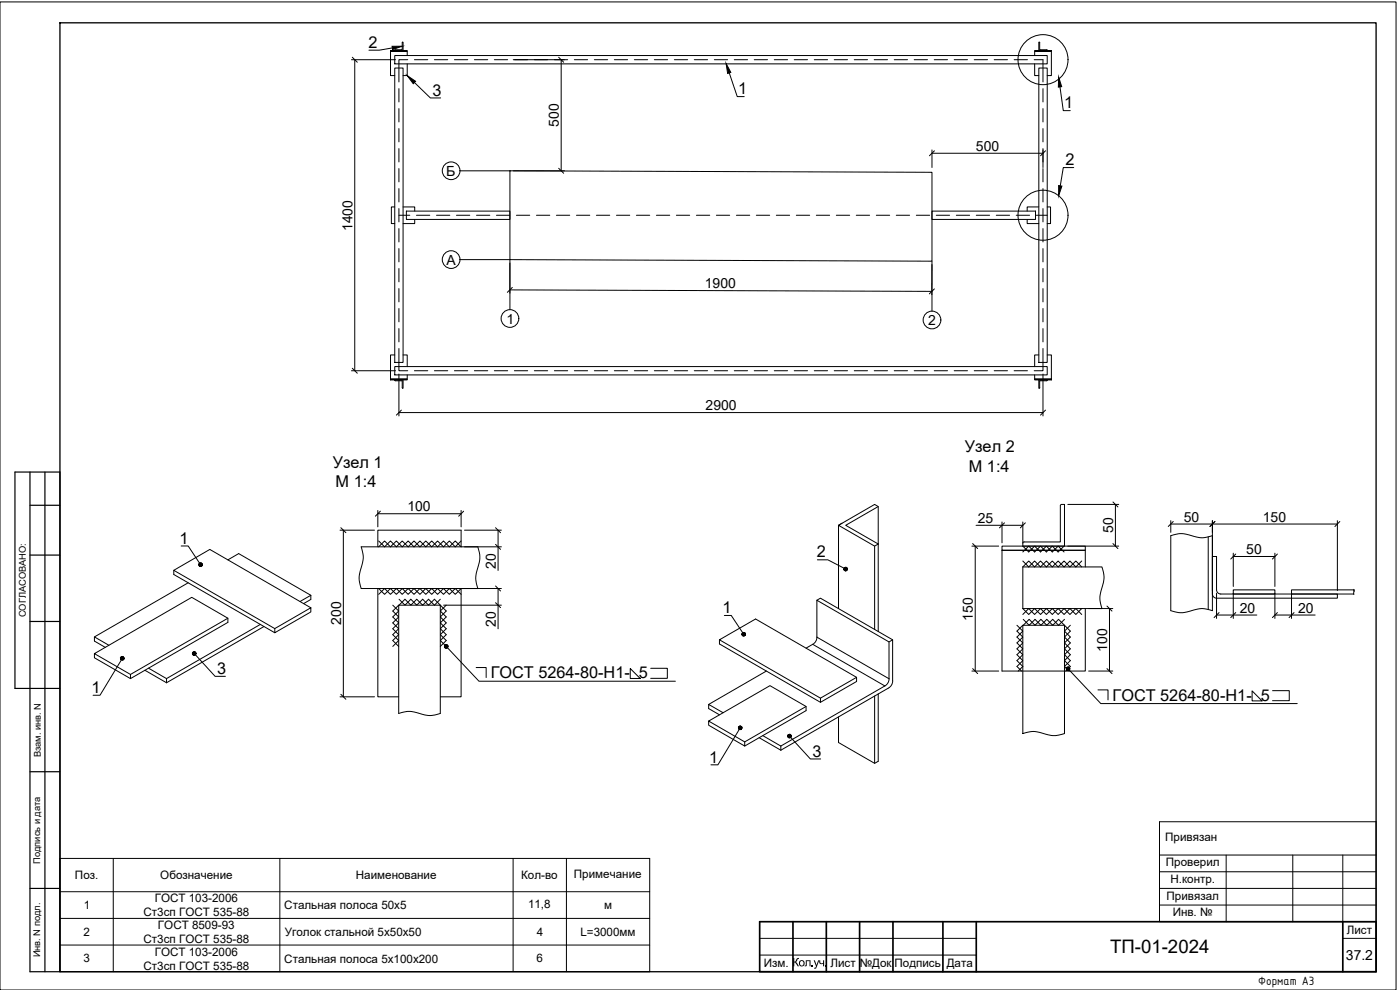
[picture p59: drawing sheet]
<svg xmlns="http://www.w3.org/2000/svg" width="420mm" height="297mm" viewBox="0 0 420 297" stroke-linecap="round" stroke-linejoin="round" font-family="sans-serif">
<defs><g id="words">
<text font-size="5.6" x="333.2" y="286">ТП-01-2024</text>
<g font-size="4.9">
<text x="110.6" y="14.4">2</text>
<text x="129.8" y="28.7">3</text>
<text x="221.5" y="28.3">1</text>
<text x="319.4" y="32.5">1</text>
<text x="319.8" y="49.6">2</text>
<text x="289.6" y="135.7">Узел 2</text>
<text x="99.8" y="140.4">Узел 1</text>
<text x="290.8" y="141.5">М 1:4</text>
<text x="100.7" y="146.2">М 1:4</text>
<text x="53.8" y="163.1">1</text>
<text x="245.2" y="167.3">2</text>
<text x="216.8" y="184">1</text>
<text x="65.2" y="202.2">3</text>
<text x="147.3" y="203.5">ГОСТ 5264-80-Н1- 5___</text>
<text x="27.4" y="207.9">1</text>
<text x="333.9" y="210.2">ГОСТ 5264-80-Н1- 5___</text>
<text x="243.8" y="227">3</text>
<text x="212.8" y="228.8">1</text>
</g>
<g font-size="4.2">
<text x="167.7" y="38.1" transform="rotate(-90 167.7 38.1)">500</text>
<text x="292.9" y="45.3">500</text>
<text x="133.9" y="52.8">Б</text>
<text x="105.8" y="69.4" transform="rotate(-90 105.8 69.4)">1400</text>
<text x="134" y="79.4">А</text>
<text x="211.5" y="86.5">1900</text>
<text x="152" y="97.1">1</text>
<text x="278.6" y="97.5">2</text>
<text x="211.8" y="123.1">2900</text>
<text x="122.3" y="153.5">100</text>
<text x="293.4" y="156.9">25</text>
<text x="334.1" y="159.9" transform="rotate(-90 334.1 159.9)">50</text>
<text x="355.3" y="156.6">50</text>
<text x="379" y="156.6">150</text>
<text x="374" y="166.3">50</text>
<text x="148.8" y="170.7" transform="rotate(-90 148.8 170.7)">20</text>
<text x="372.1" y="183.9">20</text>
<text x="389.6" y="183.9">20</text>
<text x="102.4" y="187.5" transform="rotate(-90 102.4 187.5)">200</text>
<text x="148.8" y="188.2" transform="rotate(-90 148.8 188.2)">20</text>
<text x="292" y="186.2" transform="rotate(-90 292 186.2)">150</text>
<text x="332.3" y="195.6" transform="rotate(-90 332.3 195.6)">100</text>
<text x="403.9" y="288">37.2</text>
</g>
<text font-size="3.9" x="377.6" y="295.5">Формат А3</text>
<g font-size="3.5">
<text x="349.7" y="252.5">Привязан</text>
<text x="22.5" y="263.8">Поз.</text>
<text x="48.1" y="263.8">Обозначение</text>
<text x="106.8" y="263.8">Наименование</text>
<text x="156.4" y="263.8">Кол-во</text>
<text x="172.3" y="263.4">Примечание</text>
<text x="349.9" y="260">Проверил</text>
<text x="350.1" y="269.9">Привязал</text>
<text x="351.3" y="265">Н.контр.</text>
<text x="25.1" y="272.8">1</text>
<text x="43.1" y="274.9">Ст3сп ГОСТ 535-88</text>
<text x="46.4" y="270.7">ГОСТ 103-2006</text>
<text x="85.3" y="272.8">Стальная полоса 50х5</text>
<text x="158.5" y="272.6">11,8</text>
<text x="181.3" y="272.8">м</text>
<text x="351.9" y="274.9">Инв. №</text>
<text x="25.1" y="280.8">2</text>
<text x="47.4" y="278.7">ГОСТ 8509-93</text>
<text x="85.5" y="280.8">Уголок стальной 5х50х50</text>
<text x="161.1" y="280.8">4</text>
<text x="174.2" y="280.8">L=3000мм</text>
<text x="404.2" y="280.3">Лист</text>
<text x="43.1" y="282.9">Ст3сп ГОСТ 535-88</text>
<text x="46.4" y="286.7">ГОСТ 103-2006</text>
<text x="25" y="288.8">3</text>
<text x="43.1" y="290.9">Ст3сп ГОСТ 535-88</text>
<text x="85.3" y="288.8">Стальная полоса 5х100x200</text>
<text x="161" y="288.8">6</text>
<text x="229.3" y="290.3">Изм.</text>
<text x="237.8" y="289.9">Кол .уч.</text>
<text x="249.2" y="290.3">Лист</text>
<text x="258" y="290">№Док</text>
<text x="268.5" y="290.1">Подпись</text>
<text x="284.1" y="290">Дата</text>
</g>
<g font-size="2.8">
<text x="7.7" y="185.2" transform="rotate(-90 7.7 185.2)">СОГЛАСОВАНО:</text>
<text x="12.2" y="227.2" transform="rotate(-90 12.2 227.2)">Взам. инв. N</text>
<text x="12" y="259.2" transform="rotate(-90 12 259.2)">Подпись и дата</text>
<text x="12" y="287.3" transform="rotate(-90 12 287.3)">Инв. N подл.</text>
</g>
</g></defs>
<!-- layer: 0 -->
<g fill="#000" stroke="#000" stroke-width=".3">
<path d="M117.7 13.9h3l-2.9 1zM122.2 22.7l2.5 1.7-.7 .7zM217.9 19.1l1.4 2.6-.9 .3zM317.7 23.1l.9 2.9-1 .1zM317.7 55.7l1 .1-1 2.9zM60.2 169.4l.3 .4-.2 .1zM253.8 170.7l.4 .3-.1 .1zM37 197.1l.1 .1-.4 .3zM58 195.7l.1-.1 .2 .5zM133.6 193.6l.1-.1 .2 .5zM223.2 190.3l.3 .4-.2 .1zM222.4 218l.1 .1-.4 .3z"/>
<path d="M320.2 200.3l.2-.1 .1 .5zM236.6 220.5l.2-.1 .1 .5z"/>
<path d="M59.8 169.1l-.1 .2 .5 .1zM59.7 169.3l.5 .1-.5 .1zM59.7 169.5l.1 .2 .4-.3z"/>
<path d="M59.8 169.7l.1 .1 .3-.4zM60.2 169.4l-.1 .5-.2-.1zM60.2 169.4l-.1 .5h.2z"/>
<path d="M60.1 168.9l.1 .5 .1-.5zM59.9 169l.2-.1 .1 .5zM59.8 169.1l.4 .3-.3-.4z"/>
<path d="M60.2 169.4l.3 .4 .1-.1zM60.2 169.4l.5 .1-.1 .2zM60.2 169.4l.5 .1v-.2z"/>
<path d="M60.2 169.4l.5-.1-.1-.2zM60.5 169l.1 .1-.4 .3zM60.3 168.9l-.1 .5 .3-.4z"/>
<path d="M253.3 170.7v.2l.5-.2zM253.3 170.9l.5-.2-.4 .4zM253.4 171.1l.2 .1 .2-.5z"/>
<path d="M253.8 170.7l-.2 .5h.1zM253.8 170.7l.1 .5h-.2zM253.8 170.7l.1 .5 .2-.1z"/>
<path d="M253.5 170.4l.3 .3-.2-.4zM253.5 170.4l.3 .3-.5-.2zM253.3 170.5v.2h.5z"/>
<path d="M254 170.3l-.2 .4 .4-.3zM253.8 170.3h.2l-.2 .4zM253.6 170.3l.2 .4v-.4z"/>
<path d="M253.8 170.7l.4 .3 .1-.2zM253.8 170.7l.5-.1v.2zM253.8 170.7l.5-.1-.1-.2z"/>
<path d="M36.2 197.6l.1 .2 .4-.3zM36.3 197.8l.4-.3-.3 .4zM36.7 197.5l-.3 .4 .2 .1z"/>
<path d="M36.4 197.1l-.1 .2 .4 .2zM36.3 197.3l.4 .2-.5-.1zM36.2 197.4v.2l.5-.1z"/>
<path d="M36.7 197.5l-.1 .5h.2zM36.7 197.5l.3 .4-.2 .1zM36.7 197.5l.3 .4 .1-.1z"/>
<path d="M36.8 197l-.1 .5 .3-.4zM36.6 197h.2l-.1 .5zM36.4 197.1l.3 .4-.1-.5z"/>
<path d="M36.7 197.5l.4 .3 .1-.2zM36.7 197.5l.5-.1v.2zM36.7 197.5l.5-.1-.1-.2z"/>
<path d="M57.8 196.2l.1 .2 .4-.3zM57.9 196.4l.4-.3-.2 .4zM58.3 196.1l-.2 .4 .2 .1z"/>
<path d="M58 195.7l-.2 .2 .5 .2zM57.8 195.9l.5 .2h-.5zM57.8 196.1v.1l.5-.1z"/>
<path d="M58.3 196.1v.5l.2-.1zM58.3 196.1l.3 .3-.1 .1zM58.3 196.1l.3 .3 .1-.1z"/>
<path d="M58.5 195.6l-.2 .5 .4-.4zM58.3 195.6h.2l-.2 .5zM58.1 195.6l.2 .5v-.5z"/>
<path d="M58.3 196.1l.4 .2 .1-.2zM58.3 196.1l.5-.2v.2zM58.3 196.1l.5-.2-.1-.2z"/>
<path d="M133.4 194.1l.1 .2 .4-.3zM133.5 194.3l.4-.3-.2 .4zM133.9 194l-.2 .4h.2z"/>
<path d="M133.6 193.6l-.1 .1 .4 .3zM133.5 193.7l.4 .3-.5-.1zM133.4 193.9v.2l.5-.1z"/>
<path d="M133.9 194v.4h.2zM133.9 194l.4 .3-.2 .1zM133.9 194l.4 .3 .1-.2z"/>
<path d="M134.1 193.5l-.2 .5 .4-.4zM133.9 193.4l.2 .1-.2 .5zM133.7 193.5l.2 .5v-.6z"/>
<path d="M133.9 194l.5 .1v-.1zM133.9 194l.5-.2v.2zM133.9 194l.5-.2-.1-.2z"/>
<path d="M222.8 190l-.1 .2 .5 .1zM222.7 190.2l.5 .1-.5 .1zM222.7 190.4l.1 .2 .4-.3z"/>
<path d="M222.8 190.6l.1 .1 .3-.4zM223.2 190.3l-.1 .5-.2-.1zM223.2 190.3l-.1 .5h.2z"/>
<path d="M223.1 189.8l.1 .5 .1-.5zM222.9 189.9l.2-.1 .1 .5zM222.9 189.9l-.1 .1 .4 .3z"/>
<path d="M223.2 190.3l.3 .4 .1-.1zM223.2 190.3l.5 .1-.1 .2zM223.2 190.3l.5 .1v-.2z"/>
<path d="M223.2 190.3l.5-.1-.1-.2zM223.5 189.9l.1 .1-.4 .3zM223.3 189.8l-.1 .5 .3-.4z"/>
<path d="M221.7 218.5v.2l.4-.3zM221.7 218.7l.4-.3-.2 .4zM222.1 218.4l-.2 .4 .2 .1z"/>
<path d="M221.8 218l-.1 .1 .4 .3zM221.7 218.1l.4 .3-.4-.1zM221.7 218.3v.2l.4-.1z"/>
<path d="M222.1 218.4v.5h.2zM222.1 218.4l.3 .4-.1 .1zM222.1 218.4l.3 .4 .2-.2z"/>
<path d="M222.2 217.9l-.1 .5 .3-.4zM222 217.9h.2l-.1 .5zM221.8 218l.3 .4-.1-.5z"/>
<path d="M222.1 218.4l.5 .2v-.1zM222.1 218.4l.5-.1v.2zM222.1 218.4l.5-.1-.1-.2z"/>
<path d="M320.1 200.8l.1 .2 .3-.3zM320.2 201l.3-.3-.2 .4zM320.5 200.7l-.2 .4 .2 .1z"/>
<path d="M320.2 200.3l-.1 .2 .4 .2zM320.1 200.5l.4 .2-.5-.1zM320 200.6l.1 .2 .4-.1z"/>
<path d="M320.5 200.7v.5l.2-.1zM320.5 200.7l.4 .3-.2 .1zM320.5 200.7l.4 .3 .1-.1z"/>
<path d="M320.7 200.2l-.2 .5 .4-.4zM320.5 200.2h.2l-.2 .5zM320.4 200.2l.1 .5v-.5z"/>
<path d="M320.5 200.7l.5 .2v-.2zM320.5 200.7l.5-.2v.2zM320.5 200.7l.5-.2-.1-.2z"/>
<path d="M236.5 221l.1 .2 .3-.3zM236.6 221.2l.3-.3-.2 .4zM236.9 220.9l-.2 .4h.2z"/>
<path d="M236.6 220.5l-.1 .1 .4 .3zM236.5 220.6l.4 .3-.5-.1zM236.4 220.8l.1 .2 .4-.1z"/>
<path d="M236.9 220.9v.4h.2zM236.9 220.9l.4 .3-.2 .1zM236.9 220.9l.4 .3 .1-.1z"/>
<path d="M237.2 220.4l-.3 .5 .4-.4zM237 220.4h.2l-.3 .5zM236.8 220.4l.1 .5 .1-.5z"/>
<path d="M236.9 220.9l.5 .2v-.2zM236.9 220.9l.5-.2v.2zM236.9 220.9l.5-.2-.1-.2z"/>
</g>
<g fill="none" stroke="#000" stroke-width=".3">
<path d="M0 .6h419v296.4h-419zM105.5 17.9h13.2M105.7 17.2l1.5 1.5M106.5 17.9v93.3M117.2 15.2h5v.2h-5zM117.8 14.4l-4 .7h-3.1M118.5 16.7h195.8v2.5h-195.8zM120.8 12.7h.2v2.5h-2.5l.1-.3h2.1zM122.2 16.7v-1.3h-5v7.3h1.3M122.2 19.2v3.5h-1.2M122.4 17.9h-2.7v6.7M124.4 17.9h4"/>
<path d="M130.4 17.9h4M136.4 17.9h4M142.4 17.9h4M148.4 17.9h4M154 17.9h16.4M167.7 17.2l1.5 1.5M168.4 17.9v33.4M172.4 17.9h4M178.4 17.9h4M184.4 17.9h4M190.4 17.9h4M196.4 17.9h4"/>
<path d="M202.4 17.9h4M208.4 17.9h4M214.4 17.9h4M220.4 17.9h4M226.4 17.9h4M232.4 17.9h4M238.4 17.9h4M244.4 17.9h4M250.4 17.9h4M256.4 17.9h4M262.4 17.9h4M268.4 17.9h4"/>
<path d="M274.4 17.9h4M280.4 17.9h4M286.4 17.9h4M292.4 17.9h4M298.4 17.9h4M304.4 17.9h4M310.4 17.9h2.6v6.7M310.5 15.2h5v.2h-5zM310.5 16.7v-1.3h5v7.3h-1.2M310.5 19.2v3.5h1.3M311.8 12.7l.2 .1v2.1h2.1l.2 .3h-2.5zM118.5 20.4h2.5v88.3h-2.5z"/>
<path d="M119.7 26.6v4M119.7 32.6v4M119.7 38.6v4M124.4 24.8l4.8 4.6h3M218.9 21.9l2.4 7.1h2.1M311.8 20.4h2.5v88.3h-2.5zM313 26.6v4M313 32.6v4M313 38.6v4M318.1 26.1l1 7.1h2.1M119.7 44.6v4M119.7 50.6v4"/>
<path d="M119.7 56.6v4M138 51.3h15M153 51.3l126.7 .4v26.7l-126.7-.5zM154 51.3h15.4M167.7 50.5l1.5 1.5M279.7 45v5.3M279.7 46h33.3M280.4 45.2l-1.5 1.5M313 44.6v5.7M313 50.6v4M313 56.6v4M313.8 45.2l-1.5 1.5"/>
<path d="M322.2 50.3h-3.1l-.9 5.5M118.5 62.1h-1v5h1M119.7 62.6v4M119.7 68.6v4M119.7 74.6v4M119.7 64.6h3.3M121 62.1h3.5v1.2M122 63.3h31v2.5h-31zM124.5 65.8v1.3h-3.5M125 64.6h4M131 64.6h4M137 64.6h4"/>
<path d="M138 77.9h15v15M143 64.6h4M149 64.6h4M155 64.6h4M161 64.6h4M167 64.6h4M173 64.6h4M179 64.6h4M185 64.6h4M191 64.6h4M197 64.6h4M203 64.6h4"/>
<path d="M209 64.6h4M215 64.6h4M221 64.6h4M227 64.6h4M233 64.6h4M239 64.6h4M245 64.6h4M251 64.6h4M257 64.6h4M263 64.6h4M269 64.6h4M275 64.6h4"/>
<path d="M279.7 63.3h31.1v2.5h-31.1zM279.7 78.4v15M279.7 79.4v9M281 64.6h4M287 64.6h4M293 64.6h4M299 64.6h4M305 64.6h4M308.3 65.8v1.3h3.5M311 64.6h3.3M311.8 62.1h-3.5v1.2M313 62.6v4"/>
<path d="M313 68.6v4M313 74.6v4M314.3 62.1h1v5h-1M119.7 80.6v4M119.7 86.6v4M119.7 92.6v4M119.7 98.6v4M153 87l126.7 .4M153.8 86.2l-1.5 1.5M280.4 86.7l-1.5 1.5M313 80.6v4M313 86.6v4"/>
<path d="M313 92.6v4M313 98.6v4M105.5 111.2h13.2M105.7 110.5l1.5 1.5M117.2 113.7h5v.3h-5zM118.5 106.5h-1.3v7.2h5v-1.2M118.5 110h195.8v2.5h-195.8zM119.7 104.6v6.6h2.7M119.7 112.2v12.6M120.7 116.3l.3 .2v-2.5h-2.5l.1 .2h2.1v2.1M121 106.5h1.2v3.5M124.4 111.2h4"/>
<path d="M130.4 111.2h4M136.4 111.2h4M142.4 111.2h4M148.4 111.2h4M154.4 111.2h4M160.4 111.2h4M166.4 111.2h4M172.4 111.2h4M178.4 111.2h4M184.4 111.2h4M190.4 111.2h4M196.4 111.2h4"/>
<path d="M202.4 111.2h4M208.4 111.2h4M214.4 111.2h4M220.4 111.2h4M226.4 111.2h4M232.4 111.2h4M238.4 111.2h4M244.4 111.2h4M250.4 111.2h4M256.4 111.2h4M262.4 111.2h4M268.4 111.2h4"/>
<path d="M274.4 111.2h4M280.4 111.2h4M286.4 111.2h4M292.4 111.2h4M298.4 111.2h4M304.4 111.2h4M310.5 113.7h5v.3h-5zM311.8 106.5h-1.3v3.5M312 116.3l-.2 .2v-2.5h2.5l-.2 .2h-2.1v2.1M313 104.6v6.6h-2.6M313 112.2v12.6M314.3 106.5h1.2v7.2h-5v-1.2"/>
<path d="M119.7 123.8h193.3M120.5 123l-1.5 1.6M313.8 123l-1.5 1.6M102 159.1h10.4M102.3 158.3l1.5 1.5M103 159.1v50M113.4 153.1v5M113.4 154.1h25M114.2 153.4l-1.6 1.5M138.4 153.1v5M139.1 153.4l-1.5 1.5M139.4 159.1h11.1"/>
<path d="M148.7 158.3l1.5 1.5M149.5 159.1v12.1M252.7 157l-1 .6 10.8 6.3 1.1-.7M263.6 152l-9.8 5.6 9.8 5.6M292.9 157.6h14.1M300.7 156.6v6.3M301.5 156.9l-1.5 1.5M307 156.6v6.3M307.7 156.9l-1.5 1.5M320.5 151.3h15.2M334 150.6l1.5 1.5M334.8 151.3v12.6"/>
<path d="M351.4 156.2v3.5M351.4 157.2h50M352.1 156.5l-1.5 1.5M363.9 156.2v27a8.6 8.6 0 0 0-7.1 .3 7.9 7.9 0 0 1-5.4-.3v-22.5a8.9 8.9 0 0 1 7 .3 7.5 7.5 0 0 0 5.5-.3M364.6 156.5l-1.5 1.5M401.4 156.2v21M402.1 156.5l-1.5 1.5M52.2 171.1v1.3l30.3 17.5M54.4 163.8h2.1l3.4 5.2M56.5 174.9l-28.2 16.2M68.4 168l3.2-1.9 21.7 12.5M93.3 178.6v1.3l-2.2 1.2"/>
<path d="M93.3 178.6l-3.3 1.9M113.4 176.6v32.5h6.3M113.4 164.1v-5h25v5l-1.8-1.8-1.7 1.8-1.8-1.8-1.8 1.8-1.7-1.8-1.8 1.8-1.8-1.8-1.8 1.8-1.7-1.8-1.8 1.8-1.7-1.8-1.8 1.8-1.8-1.8-1.8 1.8M113.6 176.6l1.8 1.7 1.8-1.7 1.8 1.7 1.7-1.7 1.8 1.7 1.7-1.7 1.8 1.7 1.8-1.7 1.8 1.7 1.7-1.7 1.8 1.7 1.8-1.7 1.7 1.7 1.8-1.7v32.5h-6.3M113.6 178.3l1.8-1.7 1.8 1.7 1.8-1.7 1.7 1.7 1.8-1.7 1.7 1.7 1.8-1.7 1.8 1.7 1.8-1.7 1.7 1.7 1.8-1.7 1.8 1.7 1.7-1.7 1.8 1.7M113.6 162.3l1.8 1.8 1.8-1.8 1.8 1.8 1.7-1.8 1.8 1.8 1.7-1.8 1.8 1.8 1.8-1.8 1.8 1.8 1.7-1.8 1.8 1.8 1.8-1.8 1.7 1.8 1.8-1.8M119.8 179.8l1.7 1.8 1.8-1.8 1.8 1.8 1.8-1.8 1.7 1.8 1.8-1.8 3.5 3.5-1.8 1.8 1.8 1.8-1.8 1.7 1.8 1.8-1.8 1.8 1.8 1.8M132.1 179.8l-1.7 1.8-1.8-1.8-1.7 1.8-1.8-1.8-1.8 1.8-1.8-1.8-1.7 1.8M143.4 164.1a8.9 8.9 0 0 1-.2 7 7.6 7.6 0 0 0 .2 5.5M148.7 163.3l1.5 1.5M148.7 175.8l1.5 1.5M149.5 176.6v12.1"/>
<path d="M150.5 164.1h-42.1a8.6 8.6 0 0 1-.2 7 7.9 7.9 0 0 0 .2 5.5h42.1M245.3 168h3.1l4.9 2.5M262.5 163.9v25M263.6 163.2v-11.2l-1.1-.7-10.8 6.3v25M263.6 163.2v26.3M291.7 163.9h8M291.9 163.1l1.5 1.5M292.7 163.9v37.4M300.7 163.9h25v1.2h-25zM307 170.1h23.7a8.6 8.6 0 0 1-.2 7 7.9 7.9 0 0 0 .2 5.5M307 170.1l1.7-1.8 1.8 1.8 1.8-1.8 1.7 1.8 1.8-1.8 1.8 1.8 1.7-1.8 1.8 1.8 1.8-1.8 1.7 1.8M307 168.3l1.7 1.8 1.8-1.8 1.8 1.8 1.7-1.8 1.8 1.8 1.8-1.8 1.7 1.8 1.8-1.8 1.8 1.8 1.7-1.8"/>
<path d="M307 163.9l1.7 1.7 1.8-1.7 1.8 1.7 1.7-1.7 1.8 1.7 1.8-1.7 1.7 1.7M307 163v.9M307 170.1v12.5M307 163l.3-.4h10.9v-10.9l.2-.3 1.1-.1v12.6h-12.5M319.3 163.9l-1.7 1.7-1.8-1.7-1.8 1.7-1.7-1.7-1.8 1.7-1.8-1.7-1.7 1.7M320.5 163.9h15.2M325.7 170.1v-5h-25v36.2h25v-18.7M334 163.1l1.5 1.5M362.6 161.1v21.8M363.9 178.2a1.26 1.26 0 0 0 1.2 1.3h36.3v-1.3h-35a1.26 1.26 0 0 1-1.3-1.2v-10h-1.2v11.2M365.1 178v7.6M370.1 177h12.5v1.2h-12.5z"/>
<path d="M370.1 166v10M370.1 178v7.6M370.1 167h12.5M370.9 166.2l-1.5 1.5M382.6 166v10M382.6 178v7.6M383.4 166.2l-1.5 1.5M387.6 178v7.6M406.3 176.8v1.6M406.4 177.4v-.4h-18.8v1.2h18.7M28.3 196.1v1.3l10.9 6.2v-1.2l-10.9-6.3 29.3-16.9 10.8 6.3v1.2l-29.2 16.9M32.7 193.6l-4.4-2.5v1.2l3.3 1.9"/>
<path d="M36.4 197.9l-6.4 10.7h-2.1M58.6 196.4l6 6.5h3M68.4 185.5l-29.2 16.9M78.1 187.4l-28.1 16.2v1.3M79.2 188l-29.2 16.9M82.5 188.6l10.8-6.2v1.2l-10.8 6.3zM93.3 182.4l-30.3-17.5-10.8 6.2 30.3 17.5M117.9 181.6l1.8 1.7-1.8 1.8 1.8 1.8-1.8 1.7 1.8 1.8-1.8 1.8 1.8 1.8M119.7 181.6h12.4v32.5a8.6 8.6 0 0 1-7-.3 7.9 7.9 0 0 0-5.4 .3zM119.7 181.6l-1.8 1.7 1.8 1.8-1.8 1.8 1.8 1.7-1.8 1.8 1.8 1.8-1.8 1.8M133.1 181.6h17.4M133.9 181.6l-1.8 1.7 1.8 1.8-1.8 1.8 1.8 1.7-1.8 1.8 1.8 1.8-1.8 1.8"/>
<path d="M134.3 194.3l9.4 10.1h59M148.7 180.8l1.5 1.5M215.9 192v1.2l30.3 17.5M217.4 184.7h2.1l3.4 5.2M243.9 193.3l21.7 12.5-31.3 18M243.9 193.3l-2 1.2M245.2 180.1l21.6 12.5v11.1l-21.6-12.5zM245.2 180.1l1-.6 21.7 12.5v12.3M245.2 191.2l-.2 1-1.1 1.1M267.9 192l-1.1 .6M305.2 187.6l1.8 1.8-1.8 1.7 1.8 1.8-1.8 1.8 1.8 1.7-1.8 1.8 1.8 1.8-1.4 1.3M307 182.6l1.7 1.8 1.8-1.8 1.8 1.8 1.7-1.8 1.8 1.8 1.8-1.8 1.7 1.8 1.8-1.8 1.8 1.8 1.7-1.8"/>
<path d="M307 184.4l1.7-1.8 1.8 1.8 1.8-1.8 1.7 1.8 1.8-1.8 1.8 1.8 1.7-1.8 1.8 1.8 1.8-1.8 1.7 1.8M307 187.6h12.5v32.5a8.9 8.9 0 0 1-7.1-.2 7.6 7.6 0 0 0-5.4 .2zM307 187.6l-1.8 1.8 1.8 1.7-1.8 1.8 1.8 1.8-1.8 1.7 1.8 1.8-1.8 1.8 1.4 1.3M307 182.6h27M307.1 185.8l1.8 1.8 1.7-1.8 1.8 1.8 1.8-1.8 1.7 1.8 1.8-1.8 3.5 3.6-1.7 1.7 1.7 1.8-1.7 1.8 1.7 1.7-1.7 1.8 1.7 1.8-1.4 1.3M319.5 185.8l-1.8 1.8-1.8-1.8-1.7 1.8-1.8-1.8-1.8 1.8-1.7-1.8-1.8 1.8M321.2 187.6l-1.7 1.8 1.7 1.7-1.7 1.8 1.7 1.8-1.7 1.7 1.7 1.8-1.7 1.8 1.3 1.3M332.2 181.8l1.5 1.6M333 182.6v18.7M365.1 184.5h12.1M365.9 183.8l-1.5 1.5M370.9 183.8l-1.5 1.5"/>
<path d="M382.6 184.5h12.1M383.4 183.8l-1.5 1.5M388.4 183.8l-1.5 1.5M43.5 201.1l6.5 3.8M44.6 200.5l5.4 3.1M102 209.1h10.4M102.3 208.3l1.5 1.5M142.9 200.3h3v3M189.1 200.6l3 3h-3zM195.3 200.5h5v3h-5M212.7 216.4v1.2l10.8 6.2v-1.2l-10.8-6.2 18.4-10.7 10.8 6.3v1.2l-18.4 10.6M217 213.9l-4.3-2.5v1.2l3.2 1.9"/>
<path d="M221.9 218.8l-6.4 10.7h-2.1M230 201.3l-17.3 10.1M241.9 212l-18.4 10.6M246.2 209.5l10.9-6.3v1.3l-10.9 6.2zM257.1 203.2l-30.3-17.5-10.9 6.3 30.3 17.5M262.5 208.8v20.2M263.6 208.2v20.2l-1.1 .6-10.8-6.2v-7.7M266.8 203.6l-.2 1.1-1 1.1M267.9 204.3l-.2 1-1 1.1-32.4 18.7M291.7 201.3h8M291.9 200.6l1.5 1.5M320.9 201l9.5 10.1h58.9"/>
<path d="M326.7 201.3h7.3M329.5 207h3v3M332.2 200.6l1.5 1.5M375.8 207.3l3 3h-3zM381.9 207.2h5v3h-5M227.8 221.3l6.5 3.8M228.9 220.7l5.4 3.1M234.3 223.8v1.3M237.3 221.2l5.9 6.5h3.1M18 257.6h177v34h-177zM34 257.6v34M84 257.6v34"/>
<path d="M154 257.6v34M170 257.6v34M18 267.6h177M18 275.6h177M18 283.6h177M228 281.5h65M228 286.6h65M403 281.5h10"/>
<circle cx="313" cy="17.9" r="7.5"/>
<circle cx="135.4" cy="51.2" r="2.66"/>
<circle cx="135.4" cy="77.9" r="2.66"/>
<circle cx="313" cy="64.6" r="7.5"/>
<circle cx="153" cy="95.6" r="2.66"/>
<circle cx="279.7" cy="96" r="2.66"/>
</g>
<path d="M18 6.8h395v284.8h-395z" fill="none" stroke="#000" stroke-width=".4"/>
<path d="M9 141.6v150h9v-150h-13.5v65h13.5M9 151.6h9M13.5 141.6v150M9 166.5h9M9 186.5h9M9 231.5h9M9 266.6h9" fill="none" stroke="#000" stroke-width=".36"/>
<!-- layer: 0 -->
<path d="M228 276.5h185v15.1h-185zM238 276.5v15.1M248 276.5v15.1M258 276.5v15.1M268 276.5v15.1M283 276.5v15.1M293 276.5v15.1M403 276.5v15.1" fill="none" stroke="#000" stroke-width=".51"/>
<path d="M348 246.6h65v29.9h-65zM348 256.5h65M368 256.5v20M388 256.5v20M403 256.5v20M348 261.6h65M348 266.6h65M348 271.6h65" fill="none" stroke="#000" stroke-width=".3"/>
<use href="#words"/>
</svg>
